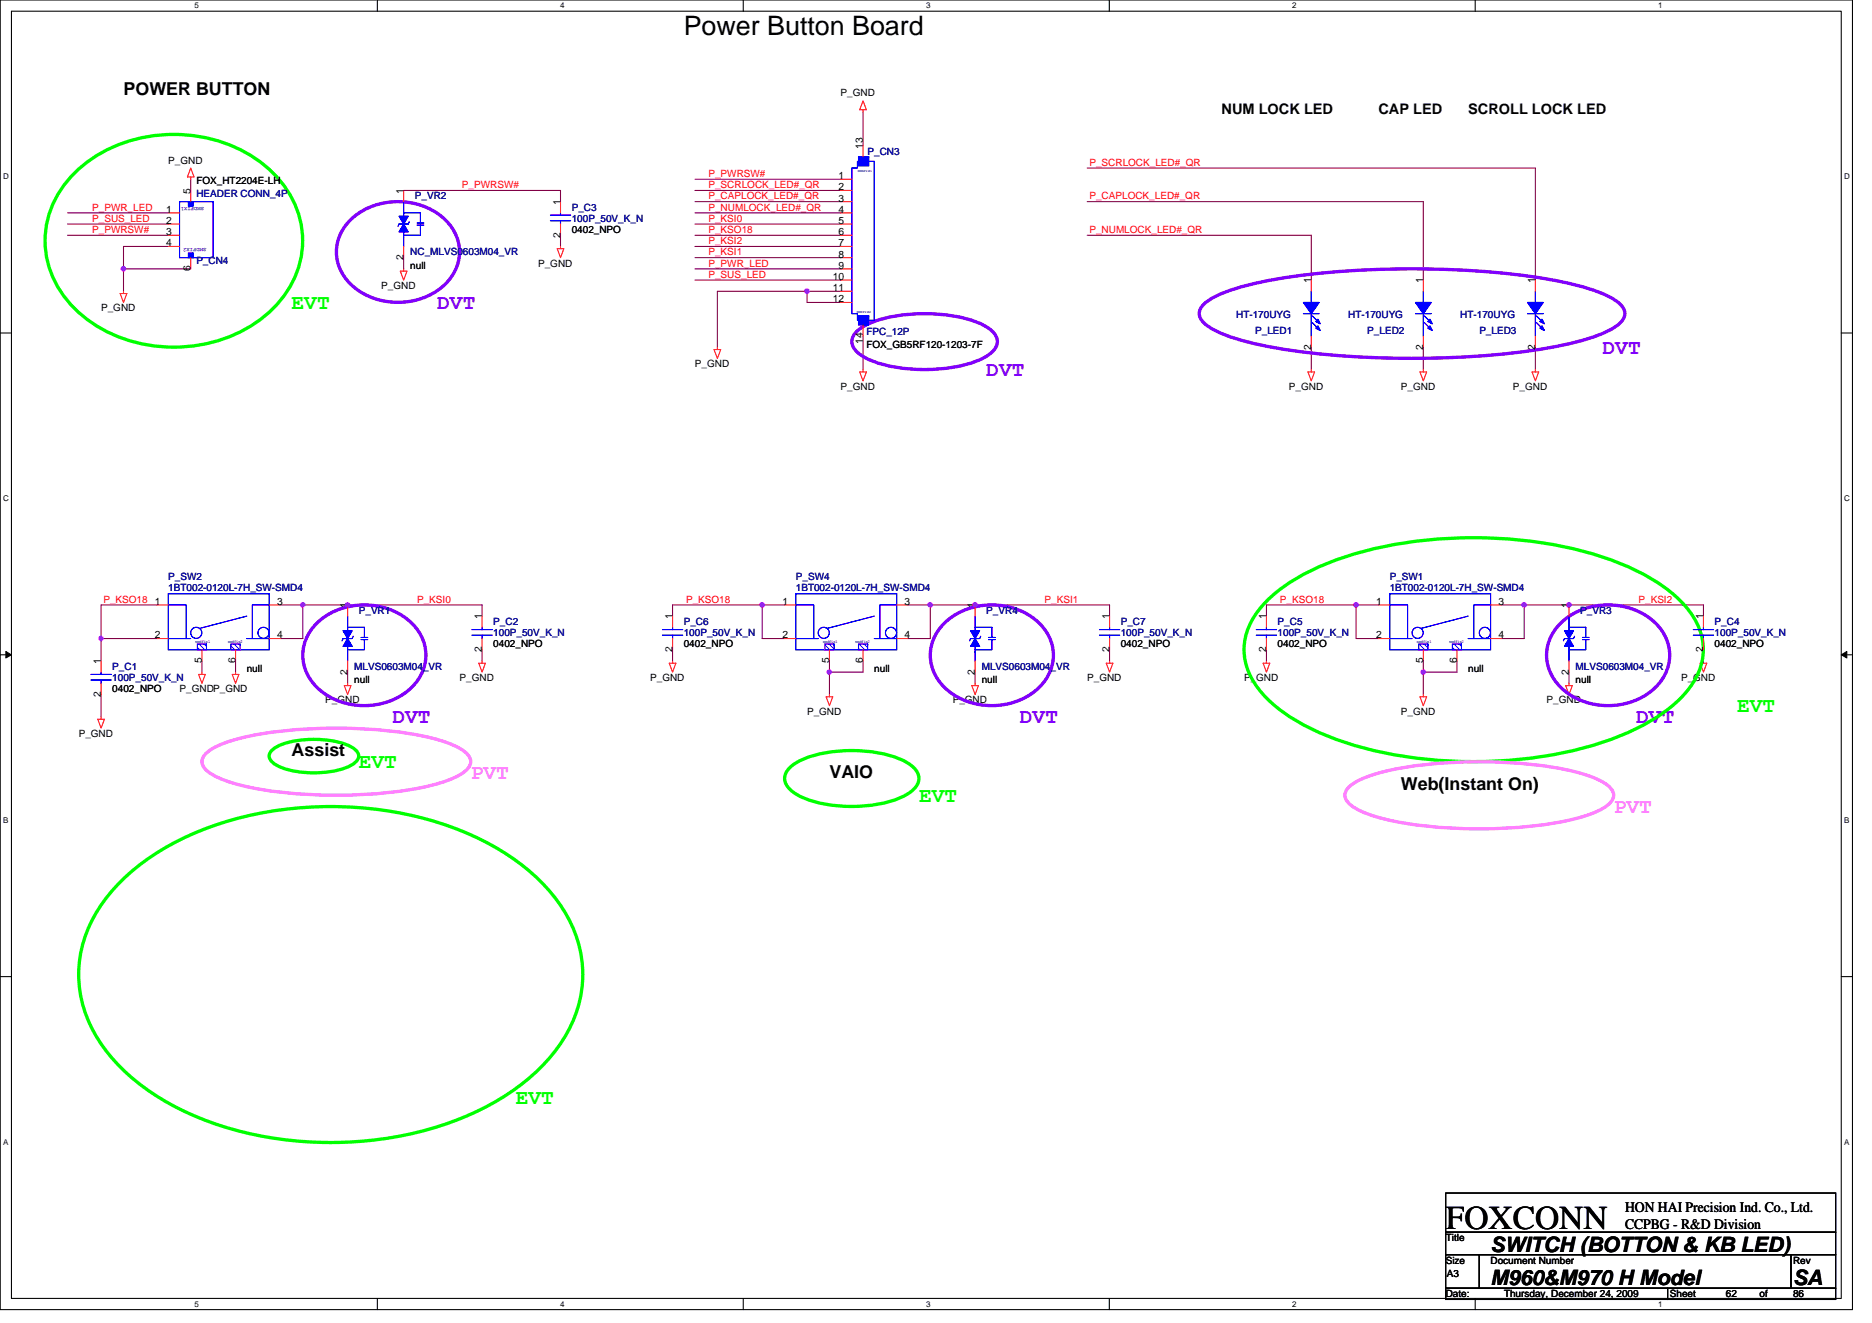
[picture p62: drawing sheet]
<svg xmlns="http://www.w3.org/2000/svg" width="297mm" height="210mm" viewBox="0 0 297 210" stroke-linecap="round" stroke-linejoin="round" font-family="sans-serif">
<defs><g id="words">
<text font-size="5.3" x="229.4" y="195">FOXCONN</text>
<text font-size="4.3" x="108.5" y="5.6">Power Button Board</text>
<g font-size="3.4" fill="#0f0">
<text x="46.3" y="49">EVT</text>
<text x="275.6" y="113">EVT</text>
<text x="56.9" y="121.9">EVT</text>
<text x="145.8" y="127.3">EVT</text>
<text x="81.8" y="175.3">EVT</text>
</g>
<g font-size="3.4" fill="#8000ff">
<text x="69.4" y="49">DVT</text>
<text x="156.5" y="59.7">DVT</text>
<text x="254.3" y="56.1">DVT</text>
<text x="62.3" y="114.8">DVT</text>
<text x="161.8" y="114.8">DVT</text>
<text x="259.6" y="114.8">DVT</text>
</g>
<g font-size="3.4" fill="#ff80ff">
<text x="74.7" y="123.7">PVT</text>
<text x="256.1" y="129">PVT</text>
</g>
<g font-size="3.4">
<text x="236.5" y="198.7">SWITCH (BOTTON &amp; KB LED)</text>
<text x="236.5" y="204">M960&amp;M970 H Model</text>
<text x="284.5" y="204">SA</text>
</g>
<g font-size="2.8">
<text x="19.6" y="15.1">POWER BUTTON</text>
<text x="46.3" y="120">Assist</text>
<text x="131.6" y="123.5">VAIO</text>
<text x="222.3" y="125.3">Web(Instant On)</text>
</g>
<g font-size="2.3">
<text x="193.8" y="18.1">NUM LOCK LED</text>
<text x="218.7" y="18.1">CAP LED</text>
<text x="233" y="18.1">SCROLL LOCK LED</text>
<text x="257.8" y="192.3">HON HAI Precision Ind. Co., Ltd.</text>
<text x="257.8" y="195">CCPBG - R&amp;D Division</text>
</g>
<g font-size="1.6">
<text x="133.4" y="15.3">P_GND</text>
<text x="136.9" y="23.6" transform="rotate(-90 136.9 23.6)">13</text>
<text x="26.7" y="26">P_GND</text>
<text x="31.2" y="29.1">FOX_HT2204E-LH</text>
<text x="133" y="28.4">1</text>
<text x="26.3" y="33.8">1</text>
<text x="26.3" y="35.5">2</text>
<text x="30.2" y="30.8" transform="rotate(-90 30.2 30.8)">5</text>
<text x="64" y="30.8" transform="rotate(-90 64 30.8)">1</text>
<text x="88.9" y="32.5" transform="rotate(-90 88.9 32.5)">1</text>
<text x="133" y="30.2">2</text>
<text x="133" y="32">3</text>
<text x="133" y="33.8">4</text>
<text x="133" y="35.5">5</text>
<text x="26.3" y="37.3">3</text>
<text x="26.3" y="39.1">4</text>
<text x="64" y="41.3" transform="rotate(-90 64 41.3)">2</text>
<text x="88.9" y="37.7" transform="rotate(-90 88.9 37.7)">2</text>
<text x="90.7" y="37">0402_NPO</text>
<text x="133" y="37.3">6</text>
<text x="133" y="39.1">7</text>
<text x="133" y="40.9">8</text>
<text x="30.2" y="43.1" transform="rotate(-90 30.2 43.1)">6</text>
<text x="60.5" y="45.9">P_GND</text>
<text x="65.1" y="42.7">null</text>
<text x="85.4" y="42.3">P_GND</text>
<text x="132.1" y="44.4">10</text>
<text x="132.1" y="46.2">11</text>
<text x="132.1" y="48">12</text>
<text x="133" y="42.7">9</text>
<text x="208" y="45" transform="rotate(-90 208 45)">1</text>
<text x="225.8" y="45" transform="rotate(-90 225.8 45)">1</text>
<text x="243.6" y="45" transform="rotate(-90 243.6 45)">1</text>
<text x="16" y="49.4">P_GND</text>
<text x="110.3" y="58.3">P_GND</text>
<text x="136.9" y="54.6" transform="rotate(-90 136.9 54.6)">14</text>
<text x="137.5" y="55.3">FOX_GB5RF120-1203-7F</text>
<text x="208" y="55.5" transform="rotate(-90 208 55.5)">2</text>
<text x="225.8" y="55.5" transform="rotate(-90 225.8 55.5)">2</text>
<text x="243.6" y="55.5" transform="rotate(-90 243.6 55.5)">2</text>
<text x="133.4" y="61.9">P_GND</text>
<text x="204.5" y="61.9">P_GND</text>
<text x="222.3" y="61.9">P_GND</text>
<text x="240.1" y="61.9">P_GND</text>
<text x="24.6" y="96">1</text>
<text x="44" y="96">3</text>
<text x="124.1" y="96">1</text>
<text x="143.5" y="96">3</text>
<text x="218.4" y="96">1</text>
<text x="237.8" y="96">3</text>
<text x="24.6" y="101.3">2</text>
<text x="44" y="101.3">4</text>
<text x="55.1" y="96.5" transform="rotate(-90 55.1 96.5)">1</text>
<text x="76.5" y="98.3" transform="rotate(-90 76.5 98.3)">1</text>
<text x="106.7" y="98.3" transform="rotate(-90 106.7 98.3)">1</text>
<text x="124.1" y="101.3">2</text>
<text x="143.5" y="101.3">4</text>
<text x="154.7" y="96.5" transform="rotate(-90 154.7 96.5)">1</text>
<text x="176" y="98.3" transform="rotate(-90 176 98.3)">1</text>
<text x="200.9" y="98.3" transform="rotate(-90 200.9 98.3)">1</text>
<text x="218.4" y="101.3">2</text>
<text x="237.8" y="101.3">4</text>
<text x="248.9" y="96.5" transform="rotate(-90 248.9 96.5)">1</text>
<text x="270.3" y="98.3" transform="rotate(-90 270.3 98.3)">1</text>
<text x="16" y="105.4" transform="rotate(-90 16 105.4)">1</text>
<text x="32" y="105.3" transform="rotate(-90 32 105.3)">5</text>
<text x="37.4" y="105.3" transform="rotate(-90 37.4 105.3)">6</text>
<text x="39.2" y="106.7">null</text>
<text x="55.1" y="107.1" transform="rotate(-90 55.1 107.1)">2</text>
<text x="76.5" y="103.5" transform="rotate(-90 76.5 103.5)">2</text>
<text x="78.3" y="102.8">0402_NPO</text>
<text x="106.7" y="103.5" transform="rotate(-90 106.7 103.5)">2</text>
<text x="108.5" y="102.8">0402_NPO</text>
<text x="131.6" y="105.3" transform="rotate(-90 131.6 105.3)">5</text>
<text x="136.9" y="105.3" transform="rotate(-90 136.9 105.3)">6</text>
<text x="138.7" y="106.7">null</text>
<text x="154.7" y="107.1" transform="rotate(-90 154.7 107.1)">2</text>
<text x="176" y="103.5" transform="rotate(-90 176 103.5)">2</text>
<text x="177.8" y="102.8">0402_NPO</text>
<text x="200.9" y="103.5" transform="rotate(-90 200.9 103.5)">2</text>
<text x="202.7" y="102.8">0402_NPO</text>
<text x="225.8" y="105.3" transform="rotate(-90 225.8 105.3)">5</text>
<text x="231.2" y="105.3" transform="rotate(-90 231.2 105.3)">6</text>
<text x="233" y="106.7">null</text>
<text x="248.9" y="107.1" transform="rotate(-90 248.9 107.1)">2</text>
<text x="270.3" y="103.5" transform="rotate(-90 270.3 103.5)">2</text>
<text x="272.1" y="102.8">0402_NPO</text>
<text x="16" y="110.6" transform="rotate(-90 16 110.6)">2</text>
<text x="17.8" y="109.9">0402_NPO</text>
<text x="28.5" y="109.9">P_GNDP_GND</text>
<text x="51.6" y="111.7">P_GND</text>
<text x="56.2" y="108.5">null</text>
<text x="72.9" y="108.1">P_GND</text>
<text x="103.2" y="108.1">P_GND</text>
<text x="128.1" y="113.4">P_GND</text>
<text x="151.2" y="111.7">P_GND</text>
<text x="155.8" y="108.5">null</text>
<text x="172.5" y="108.1">P_GND</text>
<text x="197.4" y="108.1">P_GND</text>
<text x="222.3" y="113.4">P_GND</text>
<text x="245.4" y="111.7">P_GND</text>
<text x="250" y="108.5">null</text>
<text x="266.7" y="108.1">P_GND</text>
<text x="12.5" y="117">P_GND</text>
<text x="229.4" y="197">Title</text>
<text x="229.4" y="200.6">Size</text>
<text x="229.6" y="202.7">A3</text>
<text x="236.5" y="200.6">Document Number</text>
<text x="284.5" y="200.6">Rev</text>
<text x="229.4" y="205.9">Date:</text>
<text x="238.7" y="205.9">Thursday, December 24, 2009</text>
<text x="265" y="205.9">Sheet</text>
<text x="273.9" y="205.9">62</text>
<text x="279.2" y="205.9">of</text>
<text x="284.5" y="205.9">86</text>
</g>
<g font-size="1.6" fill="#f00">
<text x="73.3" y="29.9">P_PWRSW#</text>
<text x="112.4" y="28.1">P_PWRSW#</text>
<text x="112.4" y="29.9">P_SCRLOCK_LED#_QR</text>
<text x="172.9" y="26.3">P_SCRLOCK_LED#_QR</text>
<text x="14.6" y="33.4">P_PWR_LED</text>
<text x="14.6" y="35.2">P_SUS_LED</text>
<text x="112.4" y="33.4">P_NUMLOCK_LED#_QR</text>
<text x="112.4" y="31.6">P_CAPLOCK_LED#_QR</text>
<text x="112.4" y="35.2">P_KSI0</text>
<text x="172.9" y="31.6">P_CAPLOCK_LED#_QR</text>
<text x="14.6" y="37">P_PWRSW#</text>
<text x="112.4" y="37">P_KSO18</text>
<text x="112.4" y="40.5">P_KSI1</text>
<text x="112.4" y="38.8">P_KSI2</text>
<text x="172.9" y="37">P_NUMLOCK_LED#_QR</text>
<text x="112.4" y="44.1">P_SUS_LED</text>
<text x="112.4" y="42.3">P_PWR_LED</text>
<text x="16.4" y="95.7">P_KSO18</text>
<text x="66.2" y="95.7">P_KSI0</text>
<text x="108.9" y="95.7">P_KSO18</text>
<text x="165.8" y="95.7">P_KSI1</text>
<text x="203.1" y="95.7">P_KSO18</text>
<text x="260" y="95.7">P_KSI2</text>
</g>
<g font-size="1.6" fill="#000080">
<text x="137.7" y="24.5">P_CN3</text>
<text x="31.2" y="31.3">HEADER CONN_4P</text>
<text x="65.8" y="31.6">P_VR2</text>
<text x="90.7" y="33.4">P_C3</text>
<text x="90.7" y="35.2">100P_50V_K_N</text>
<text x="31.2" y="42">P_CN4</text>
<text x="65.1" y="40.5">NC_MLVS0603M04_VR</text>
<text x="137.5" y="53.1">FPC_12P</text>
<text x="196.1" y="50.5">HT-170UYG</text>
<text x="199.2" y="53">P_LED1</text>
<text x="213.9" y="50.5">HT-170UYG</text>
<text x="217" y="53">P_LED2</text>
<text x="231.7" y="50.5">HT-170UYG</text>
<text x="234.7" y="53">P_LED3</text>
<text x="26.7" y="92.1">P_SW2</text>
<text x="26.7" y="93.9">1BT002-0120L-7H_SW-SMD4</text>
<text x="126.3" y="92.1">P_SW4</text>
<text x="126.3" y="93.9">1BT002-0120L-7H_SW-SMD4</text>
<text x="220.5" y="92.1">P_SW1</text>
<text x="220.5" y="93.9">1BT002-0120L-7H_SW-SMD4</text>
<text x="56.9" y="97.4">P_VR1</text>
<text x="78.3" y="99.2">P_C2</text>
<text x="78.3" y="101">100P_50V_K_N</text>
<text x="108.5" y="99.2">P_C6</text>
<text x="108.5" y="101">100P_50V_K_N</text>
<text x="156.5" y="97.4">P_VR4</text>
<text x="177.8" y="99.2">P_C7</text>
<text x="177.8" y="101">100P_50V_K_N</text>
<text x="202.7" y="99.2">P_C5</text>
<text x="202.7" y="101">100P_50V_K_N</text>
<text x="250.7" y="97.4">P_VR3</text>
<text x="272.1" y="99.2">P_C4</text>
<text x="272.1" y="101">100P_50V_K_N</text>
<text x="17.8" y="106.3">P_C1</text>
<text x="56.2" y="106.3">MLVS0603M04_VR</text>
<text x="155.8" y="106.3">MLVS0603M04_VR</text>
<text x="250" y="106.3">MLVS0603M04_VR</text>
<text x="17.8" y="108.1">100P_50V_K_N</text>
</g>
<g font-size="1.3">
<text x="30.8" y="1.3">5</text>
<text x="88.9" y="1.3">4</text>
<text x="147" y="1.3">3</text>
<text x="205" y="1.3">2</text>
<text x="263.1" y="1.3">1</text>
<text x=".5" y="28.4">D</text>
<text x="292.6" y="28.4">D</text>
<text x=".5" y="79.5">C</text>
<text x="292.6" y="79.5">C</text>
<text x=".5" y="130.6">B</text>
<text x="292.6" y="130.6">B</text>
<text x=".5" y="181.7">A</text>
<text x="292.6" y="181.7">A</text>
<text x="30.8" y="207.4">5</text>
<text x="88.9" y="207.4">4</text>
<text x="147" y="207.4">3</text>
<text x="205" y="207.4">2</text>
<text x="263.1" y="207.4">1</text>
</g>
<g font-size=".9" fill="#00f">
<text x="32.4" y="32.9" transform="rotate(180 32.4 32.9)">SMDFIX1</text>
<text x="32.8" y="39.3" transform="rotate(180 32.8 39.3)">SMDFIX2</text>
</g>
<g font-size=".7" fill="#00f">
<text x="31" y="102.1">smdfix1</text>
<text x="36.1" y="102.1">smdfix2</text>
<text x="130.6" y="102.1">smdfix1</text>
<text x="135.7" y="102.1">smdfix2</text>
<text x="224.8" y="102.1">smdfix1</text>
<text x="229.9" y="102.1">smdfix2</text>
</g>
<g font-size=".5" fill="#00f">
<text x="136.1" y="27.3">SMDFIX1</text>
<text x="135.9" y="49.7">SMDFIX2</text>
</g>
</g></defs>
<path d="M0 0h293.9v207.9h-293.9zM1.8 1.8h290.4v204.3h-290.4z" fill="none" stroke="#000" stroke-width=".17"/>
<g fill="#fff">
<path d="M30.8 .2h.7v1.4h-.7z"/>
<path d="M30.8 206.3h.7v1.4h-.7z"/>
</g>
<path d="M59.9 0v1.8M59.9 206.1v1.8" fill="none" stroke="#000" stroke-width=".17"/>
<g fill="#fff">
<path d="M88.9 .2h.7v1.4h-.7z"/>
<path d="M88.9 206.3h.7v1.4h-.7z"/>
</g>
<path d="M117.9 0v1.8M117.9 206.1v1.8" fill="none" stroke="#000" stroke-width=".17"/>
<g fill="#fff">
<path d="M147 .2h.7v1.4h-.7z"/>
<path d="M147 206.3h.7v1.4h-.7z"/>
</g>
<path d="M176 0v1.8M176 206.1v1.8" fill="none" stroke="#000" stroke-width=".17"/>
<g fill="#fff">
<path d="M205 .2h.7v1.4h-.7z"/>
<path d="M205 206.3h.7v1.4h-.7z"/>
</g>
<path d="M234.1 0v1.8M234.1 206.1v1.8" fill="none" stroke="#000" stroke-width=".17"/>
<g fill="#fff">
<path d="M263.1 .2h.7v1.4h-.7z"/>
<path d="M263.1 206.3h.7v1.4h-.7z"/>
<path d="M.5 27.3h.9v1.4h-.9z"/>
<path d="M292.6 27.3h.9v1.4h-.9z"/>
<path d="M.5 78.4h.9v1.4h-.9z"/>
<path d="M292.6 78.4h.9v1.4h-.9z"/>
</g>
<path d="M0 52.9h1.8M292.2 52.9h1.7" fill="none" stroke="#000" stroke-width=".17"/>
<g fill="#fff">
<path d="M.5 129.5h.8v1.4h-.8z"/>
<path d="M292.6 129.5h.9v1.4h-.9z"/>
</g>
<path d="M0 103.9h1.8M292.2 103.9h1.7" fill="none" stroke="#000" stroke-width=".17"/>
<path d="M.9 103.4l.9 .5-.9 .5zM292.2 103.9l.8-.5v1z" fill="#000" stroke="#000" stroke-width=".16"/>
<g fill="#fff">
<path d="M.5 180.5h.8v1.4h-.8z"/>
<path d="M292.6 180.5h.9v1.4h-.9z"/>
</g>
<path d="M0 155h1.8M292.2 155h1.7M229.4 189.4h61.9v6.2h-61.9zM229.4 195.6h61.9v3.5h-61.9zM229.4 199.1h5.3v5.4h-5.3zM234.7 199.1h49.5v5.4h-49.5zM284.2 199.1h7.1v5.4h-7.1zM229.4 204.5h35.2v1.7h-35.2zM264.6 204.5h26.7v1.7h-26.7z" fill="none" stroke="#000" stroke-width=".17"/>
<g fill="none" stroke="#800040" stroke-width=".17">
<path d="M136.9 17.8v5.3M10.7 37.3h16M10.7 33.8h16M10.7 35.6h16M26.7 39.1h-7.1v3.6M30.3 28.4v1.8M64 30.2h24.9v1.8M88.9 37.3v1.8M110.3 33.8h23.1M110.3 37.3h23.1M110.3 32h23.1M110.3 28.4h23.1"/>
<path d="M110.3 30.2h23.1M110.3 35.6h23.1M110.3 39.1h23.1M172.5 26.7h71.1M172.5 32h53.3v12.4M172.5 37.3h35.6v7.2M243.6 26.7v17.8M19.6 42.7v3.5M19.6 42.7h10.7M64 40.9v1.8M110.3 40.9h23.1M110.3 44.5h23.1"/>
<path d="M110.3 42.7h23.1M128.1 46.2h5.3M133.4 48h-5.3v-1.8h-14.3v8.9M136.9 53.3v5.4M208.1 55.1v3.6M225.8 55.1v3.6M243.6 55.1v3.6M24.9 96h-8.9v5.3M44.5 96h3.5M48 96v5.3h-3.5M48 96h28.5v1.8M120.9 96h-14.2v1.8"/>
<path d="M120.9 96v5.3h3.6M120.9 96h3.6M144.1 96h3.5M147.6 96v5.3h-3.5M147.6 96h28.5v1.8M215.2 96v5.3h3.5M215.2 96h3.5M215.2 96h-14.2v1.8M238.3 96h3.5M241.8 96h28.5v1.8M241.8 96v5.3h-3.5M16 101.3h8.9"/>
<path d="M16 101.3v3.6M16 110.2v3.6M32 104.9v1.8M37.4 104.9v1.8M55.2 106.7v1.8M76.5 103.1v1.8M106.7 103.1v1.8M131.6 104.9v1.8M131.6 106.7v3.5M136.9 104.9v1.8h-5.3M154.7 106.7v1.8M176.1 103.1v1.8"/>
<path d="M201 103.1v1.8M225.8 104.9v1.8M225.8 106.7v3.5M231.2 104.9v1.8h-5.4M249 106.7v1.8M270.3 103.1v1.8"/>
</g>
<g fill="#f0f" stroke="#f0f" stroke-width=".17">
<circle cx="128" cy="46.2" r=".35"/>
<circle cx="55.1" cy="96" r=".35"/>
<circle cx="16" cy="101.3" r=".35"/>
<circle cx="48" cy="96" r=".35"/>
<circle cx="120.9" cy="96" r=".35"/>
<circle cx="154.7" cy="96" r=".35"/>
<circle cx="131.6" cy="106.7" r=".35"/>
<circle cx="147.6" cy="96" r=".35"/>
<circle cx="215.2" cy="96" r=".35"/>
<circle cx="248.9" cy="96" r=".35"/>
<circle cx="225.8" cy="106.7" r=".35"/>
<circle cx="241.8" cy="96" r=".35"/>
<circle cx="19.6" cy="42.7" r=".35"/>
</g>
<g fill="none" stroke="#f00" stroke-width=".17">
<path d="M136.9 16l.6 1.4h-1.1zM136.9 17.4v.4M30.3 26.7l.5 1.4h-1.1zM30.3 28.1v.3M88.4 39.5h1.1l-.6 1.4zM88.9 39.1v.4M19.1 46.6h1l-.5 1.4zM19.6 46.2v.4M63.5 43h1.1l-.6 1.5zM64 42.7v.3M113.3 55.5h1.1l-.6 1.4zM113.8 55.1v.4"/>
<path d="M136.4 59h1.1l-.6 1.5zM136.9 58.7v.3M207.5 59h1.1l-.5 1.5zM208.1 58.7v.3M225.3 59h1.1l-.6 1.5zM225.8 58.7v.3M243.1 59h1.1l-.6 1.5zM243.6 58.7v.3M15.5 114.2h1.1l-.6 1.4zM16 113.8v.4M31.5 107h1.1l-.6 1.5zM32 106.7v.3"/>
<path d="M36.8 107h1.1l-.5 1.5zM37.4 106.7v.3M54.6 108.8h1.1l-.5 1.4zM55.2 108.5v.3M76 105.3h1l-.5 1.4zM76.5 104.9v.4M106.2 105.3h1l-.5 1.4zM106.7 104.9v.4M131.1 110.6h1l-.5 1.4zM131.6 110.2v.4M154.2 108.8h1.1l-.6 1.4zM154.7 108.5v.3"/>
<path d="M175.5 105.3h1.1l-.5 1.4zM176.1 104.9v.4M200.4 105.3h1.1l-.5 1.4zM201 104.9v.4M225.3 110.6h1.1l-.6 1.4zM225.8 110.2v.4M248.4 108.8h1.1l-.5 1.4zM249 108.5v.3M269.8 105.3h1l-.5 1.4zM270.3 104.9v.4"/>
</g>
<path d="M55.4 35.1a11.2 11.2 0 0 1 15.5 0 6.9 6.9 0 0 1-.8 10.5 11.2 11.2 0 0 1-14.7-.7 6.9 6.9 0 0 1 0-9.8zM136.1 52.5a12.6 12.6 0 0 1 6.1-2.4 25.1 25.1 0 0 1 13.6 1.4 3.7 3.7 0 0 1 2.5 2.7 2.88 2.88 0 0 1-1.6 2.3 19.6 19.6 0 0 1-10 2.2 19.6 19.6 0 0 1-10-2.2 2.61 2.61 0 0 1-1.4-2.9l.3-.6zM190.8 48.6a9 9 0 0 1 3.6-2.2 65 65 0 0 1 15.9-3.1 142.1 142.1 0 0 1 36.6 1.3 30 30 0 0 1 9 2.8 3.1 3.1 0 0 1 1.9 2.4 3.1 3.1 0 0 1-1.9 2.3 30 30 0 0 1-9 2.9 139.7 139.7 0 0 1-45.7 0 29.9 29.9 0 0 1-9-2.9 3.1 3.1 0 0 1-1.9-2.3l.1-.6zM50.1 99.1a11.2 11.2 0 0 1 15.4 0 6.9 6.9 0 0 1-.8 10.5 11.2 11.2 0 0 1-14.6-.7 6.9 6.9 0 0 1 0-9.8zM149.6 99.1a11.2 11.2 0 0 1 15.5 0 6.9 6.9 0 0 1-.8 10.5 11.2 11.2 0 0 1-14.7-.7 6.9 6.9 0 0 1 0-9.8zM247.4 99.1a11.2 11.2 0 0 1 15.5 0 6.9 6.9 0 0 1-.8 10.5 11.2 11.2 0 0 1-14.7-.7 6.9 6.9 0 0 1 0-9.8z" fill="none" stroke="#8000ff" stroke-width=".53"/>
<path d="M12 27.3a23.4 23.4 0 0 1 24.3-4.3 18.2 18.2 0 0 1 11 10.7 14.9 14.9 0 0 1-5.3 16.4 23.6 23.6 0 0 1-28.9 0 14.9 14.9 0 0 1-4.7-17.8 16.5 16.5 0 0 1 3.6-5zM201.1 95.3a33.5 33.5 0 0 1 14.3-7.5 70.4 70.4 0 0 1 39.1 .7 32.1 32.1 0 0 1 12.1 6.8 10.7 10.7 0 0 1 3.6 9.2 12.8 12.8 0 0 1-4.9 7.6 38.4 38.4 0 0 1-15.4 7 70.4 70.4 0 0 1-36.7-1.3 32.1 32.1 0 0 1-12.1-6.9 10.8 10.8 0 0 1-3.6-9.2 11.5 11.5 0 0 1 3.6-6.4zM43.2 119.1a9.2 9.2 0 0 1 5.3-1.7 14.1 14.1 0 0 1 7.4 1.3 1.41 1.41 0 0 1 1 1.3 1.41 1.41 0 0 1-1 1.3 14.7 14.7 0 0 1-9.7 1 5.4 5.4 0 0 1-3.4-1.8l-.1-.5 .1-.5zM19.9 139.2a43.5 43.5 0 0 1 21.5-10.2 57.3 57.3 0 0 1 34.3 3.9 32.7 32.7 0 0 1 13.4 11 18.9 18.9 0 0 1-1.2 23.2 36.3 36.3 0 0 1-16.8 11.2 57.4 57.4 0 0 1-41.8-1.9 32.7 32.7 0 0 1-13.4-10.9 19 19 0 0 1 1.2-23.2zM125.3 121.8a11.1 11.1 0 0 1 5.7-2.3 21.6 21.6 0 0 1 12.6 1.3 3.6 3.6 0 0 1 2.2 2.7 2.9 2.9 0 0 1-1.4 2.3 17 17 0 0 1-9.3 2.2 16.9 16.9 0 0 1-9.1-2.2 2.66 2.66 0 0 1-1.4-2.9l.3-.5z" fill="none" stroke="#0f0" stroke-width=".53"/>
<path d="M32.5 119.7a10 10 0 0 1 5-2.4 73.1 73.1 0 0 1 26.6-1 27.8 27.8 0 0 1 8.7 2.4 2.92 2.92 0 0 1 1.9 2.2 2.93 2.93 0 0 1-1.9 2.2 35.6 35.6 0 0 1-12.7 2.8 71.9 71.9 0 0 1-22.6-1.4 11.7 11.7 0 0 1-5-2.5 1.57 1.57 0 0 1 0-2.3zM213.9 125.1a10 10 0 0 1 5-2.4 73.1 73.1 0 0 1 26.6-1.1 27.8 27.8 0 0 1 8.6 2.4 2.92 2.92 0 0 1 1.9 2.2 2.93 2.93 0 0 1-1.9 2.2 35.6 35.6 0 0 1-12.6 2.9 71.9 71.9 0 0 1-22.6-1.5 11.7 11.7 0 0 1-5-2.4 1.57 1.57 0 0 1 0-2.3z" fill="none" stroke="#ff80ff" stroke-width=".53"/>
<g fill="none" stroke="#00f" stroke-width=".17">
<path d="M26.7 94.2h16v8.9h-16zM26.7 96h2.8v5.3M39.2 97.8l-7.5 1.9M42.7 96h-2.7v5.3M26.7 101.3h3.6M39.2 101.3h3.5"/>
<circle cx="31.1" cy="100.4" r=".88"/>
<circle cx="41.8" cy="100.4" r=".88"/>
</g>
<path d="M36.7 102.2h1.4v.9h-1.4z" fill="#fff"/>
<path d="M36.7 102.2v.9h1.4v-.9z" fill-rule="evenodd" fill="#00f" stroke="#00f" stroke-width=".17"/>
<path d="M31.3 102.2h1.5v.9h-1.5z" fill="#fff"/>
<path d="M31.3 102.2v.9h1.5v-.9z" fill-rule="evenodd" fill="#00f" stroke="#00f" stroke-width=".17"/>
<g fill="none" stroke="#00f" stroke-width=".17">
<path d="M26.7 94.2h16v8.9h-16zM26.7 96h2.8v5.3M39.2 97.8l-7.5 1.9M42.7 96h-2.7v5.3M26.7 101.3h3.6M39.2 101.3h3.5"/>
<circle cx="31.1" cy="100.4" r=".88"/>
<circle cx="41.8" cy="100.4" r=".88"/>
</g>
<path d="M36.7 102.2h1.4v.9h-1.4z" fill="#fff"/>
<path d="M36.7 102.2v.9h1.4v-.9z" fill-rule="evenodd" fill="#00f" stroke="#00f" stroke-width=".17"/>
<path d="M31.3 102.2h1.5v.9h-1.5z" fill="#fff"/>
<g fill="#00f" stroke="#00f" stroke-width=".17">
<path d="M31.3 102.2v.9h1.5v-.9z" fill-rule="evenodd"/>
<path d="M206.8 48h2.5l-1.2 1.8z" fill-rule="evenodd"/>
<path d="M209.1 51.7l.4 .8-.7-.4z" fill-rule="evenodd"/>
<path d="M209.1 50.7l.4 .7-.7-.4z" fill-rule="evenodd"/>
<path d="M206.8 48h2.5l-1.2 1.8z" fill-rule="evenodd"/>
<path d="M209.1 51.7l.4 .8-.7-.4z" fill-rule="evenodd"/>
<path d="M209.1 50.7l.4 .7-.7-.4z" fill-rule="evenodd"/>
<path d="M136.2 24.9v1.4h1.6v-1.4z" fill-rule="evenodd"/>
<path d="M136.2 50.1v1.5h1.6v-1.5z" fill-rule="evenodd"/>
<path d="M136.2 24.9v1.4h1.6v-1.4z" fill-rule="evenodd"/>
<path d="M136.2 50.1v1.5h1.6v-1.5z" fill-rule="evenodd"/>
<path d="M29.9 32v.7h.7v-.7z" fill-rule="evenodd"/>
<path d="M29.9 40.2v.7h.7v-.7z" fill-rule="evenodd"/>
<path d="M29.9 32v.7h.7v-.7z" fill-rule="evenodd"/>
<path d="M29.9 40.2v.7h.7v-.7z" fill-rule="evenodd"/>
<path d="M154 100.1h1.4l-.7 1.2 .2-1-.2 1z" fill-rule="evenodd"/>
<path d="M154.7 101.3l.7 1.3h-1.4l.7-1.3-.1 1.1z" fill-rule="evenodd"/>
<path d="M154 100.1h1.4l-.7 1.2 .2-1-.2 1z" fill-rule="evenodd"/>
<path d="M154.7 101.3l.7 1.3h-1.4l.7-1.3-.1 1.1z" fill-rule="evenodd"/>
</g>
<g fill="none" stroke="#f00" stroke-width=".17">
<path d="M26.7 33.8h1.8M26.7 35.6h1.8M26.7 37.3h1.8M26.7 39.1h1.8M30.3 30.2v1.8M133.4 28.4h1.8M133.4 30.2h1.8M133.4 32h1.8M133.4 33.8h1.8M133.4 35.6h1.8M133.4 37.3h1.8M133.4 39.1h1.8"/>
<path d="M136.9 23.1v1.8M30.3 40.9v1.8M133.4 40.9h1.8M133.4 42.7h1.8M133.4 44.4h1.8M133.4 46.2h1.8M133.4 48h1.8M136.9 51.6v1.7M208.1 44.4v1.8M208.1 53.3v1.8M24.9 96h1.8M42.7 96h1.8"/>
<path d="M76.5 97.8v1.8M154.7 96v1.8M16 104.9v1.8M16 108.5v1.7M24.9 101.3h1.8M32 103.1v1.8M37.4 103.1v1.8M42.7 101.3h1.8M76.5 101.3v1.8M154.7 104.9v1.8"/>
</g>
<g fill="none" stroke="#00f" stroke-width=".17">
<path d="M28.5 32h5.3v8.9h-5.3zM136.1 25.6h2.6v25.2h-2.6v-1h-.9v-23.1h.9zM206.8 49.8h2.5M208.1 46.2v1.8M208.1 49.8v3.5M208.2 50.1l1.1 1.1M208.2 51.2l1.1 1.1M74.9 99.9h3.2M76.5 99.6v.3M154.7 97.8v7.1M154.7 99.6h2.7v1.6M220.5 96h2.8v5.3"/>
<path d="M220.5 94.2h16v8.9h-16zM233 97.8l-7.5 1.9M236.5 96h-2.7v5.3M14.4 107.9h3.2M14.4 107h3.2M16 106.7v.3M16 107.9v.6M74.9 100.8h3.2M76.5 100.8v.5M155.6 101l-.2 .3h-1.4l-.2 .4M156.9 101.2h1M156.9 101.5h1"/>
<path d="M157.4 101.5v1.6h-2.7M220.5 101.3h3.6M233 101.3h3.5"/>
<circle cx="224.9" cy="100.4" r=".88"/>
<circle cx="235.6" cy="100.4" r=".88"/>
</g>
<path d="M230.5 102.2h1.4v.9h-1.4z" fill="#fff"/>
<path d="M230.5 102.2v.9h1.4v-.9z" fill-rule="evenodd" fill="#00f" stroke="#00f" stroke-width=".17"/>
<path d="M225.1 102.2h1.5v.9h-1.5z" fill="#fff"/>
<path d="M225.1 102.2v.9h1.5v-.9z" fill-rule="evenodd" fill="#00f" stroke="#00f" stroke-width=".17"/>
<g fill="none" stroke="#00f" stroke-width=".17">
<path d="M220.5 96h2.8v5.3M220.5 94.2h16v8.9h-16zM233 97.8l-7.5 1.9M236.5 96h-2.7v5.3M220.5 101.3h3.6M233 101.3h3.5"/>
<circle cx="224.9" cy="100.4" r=".88"/>
<circle cx="235.6" cy="100.4" r=".88"/>
</g>
<path d="M230.5 102.2h1.4v.9h-1.4z" fill="#fff"/>
<path d="M230.5 102.2v.9h1.4v-.9z" fill-rule="evenodd" fill="#00f" stroke="#00f" stroke-width=".17"/>
<path d="M225.1 102.2h1.5v.9h-1.5z" fill="#fff"/>
<g fill="#00f" stroke="#00f" stroke-width=".17">
<path d="M225.1 102.2v.9h1.5v-.9z" fill-rule="evenodd"/>
<path d="M248.2 100.1h1.5l-.7 1.2 .1-1-.1 1z" fill-rule="evenodd"/>
<path d="M249 101.3l.7 1.3h-1.5l.8-1.3-.2 1.1z" fill-rule="evenodd"/>
<path d="M248.2 100.1h1.5l-.7 1.2 .1-1-.1 1z" fill-rule="evenodd"/>
<path d="M249 101.3l.7 1.3h-1.5l.8-1.3-.2 1.1z" fill-rule="evenodd"/>
<path d="M54.4 100.1h1.5l-.7 1.2 .1-1-.1 1z" fill-rule="evenodd"/>
<path d="M55.2 101.3l.7 1.3h-1.5l.8-1.3-.2 1.1z" fill-rule="evenodd"/>
<path d="M54.4 100.1h1.5l-.7 1.2 .1-1-.1 1z" fill-rule="evenodd"/>
<path d="M55.2 101.3l.7 1.3h-1.5l.8-1.3-.2 1.1z" fill-rule="evenodd"/>
<path d="M224.6 48h2.5l-1.3 1.8z" fill-rule="evenodd"/>
<path d="M226.9 51.7l.4 .8-.7-.4z" fill-rule="evenodd"/>
<path d="M226.9 50.7l.4 .7-.7-.4z" fill-rule="evenodd"/>
<path d="M224.6 48h2.5l-1.3 1.8z" fill-rule="evenodd"/>
<path d="M226.9 51.7l.4 .8-.7-.4z" fill-rule="evenodd"/>
<path d="M226.9 50.7l.4 .7-.7-.4z" fill-rule="evenodd"/>
<path d="M242.4 48h2.5l-1.3 1.8z" fill-rule="evenodd"/>
<path d="M244.7 51.7l.3 .8-.7-.4z" fill-rule="evenodd"/>
<path d="M244.7 50.7l.3 .7-.7-.4z" fill-rule="evenodd"/>
<path d="M242.4 48h2.5l-1.3 1.8z" fill-rule="evenodd"/>
<path d="M244.7 51.7l.3 .8-.7-.4z" fill-rule="evenodd"/>
<path d="M244.7 50.7l.3 .7-.7-.4z" fill-rule="evenodd"/>
<path d="M63.3 34.3h1.5l-.8 1.3 .2-1.1-.2 1.1z" fill-rule="evenodd"/>
<path d="M64 35.6l.8 1.2h-1.5l.7-1.2-.1 1z" fill-rule="evenodd"/>
<path d="M63.3 34.3h1.5l-.8 1.3 .2-1.1-.2 1.1z" fill-rule="evenodd"/>
<path d="M64 35.6l.8 1.2h-1.5l.7-1.2-.1 1z" fill-rule="evenodd"/>
</g>
<g fill="none" stroke="#f00" stroke-width=".17">
<path d="M64 30.2v1.8M64 39.1v1.8M225.8 44.4v1.8M225.8 53.3v1.8M243.6 44.4v1.8M243.6 53.3v1.8M55.2 96v1.8M106.7 97.8v1.8M176.1 97.8v1.8M201 97.8v1.8M218.7 96h1.8M236.5 96h1.8"/>
<path d="M249 96v1.8M55.2 104.9v1.8M106.7 101.3v1.8M176.1 101.3v1.8M201 101.3v1.8M218.7 101.3h1.8M225.8 103.1v1.8M231.2 103.1v1.8M236.5 101.3h1.8M249 104.9v1.8"/>
</g>
<g fill="none" stroke="#00f" stroke-width=".17">
<path d="M64 32v7.1M64 33.8h2.7v1.6M64.9 35.2l-.1 .4h-1.5l-.1 .3M66.2 35.4h1M66.2 35.7h1M66.7 35.7v1.6h-2.7M224.6 49.8h2.5M225.8 46.2v1.8M225.8 49.8v3.5M226 50.1l1.1 1.1M226 51.2l1.1 1.1M242.4 49.8h2.5"/>
<path d="M243.6 46.2v1.8M243.6 49.8v3.5M243.8 50.1l1.1 1.1M243.8 51.2l1.1 1.1M55.2 97.8v7.1M55.2 99.6h2.6v1.6M105.1 99.9h3.2M106.7 99.6v.3M126.3 94.2h16v8.9h-16zM126.3 96h2.8v5.3M138.7 97.8l-7.4 1.9M142.3 96h-2.7v5.3"/>
<path d="M174.5 99.9h3.2M176.1 99.6v.3M199.3 99.9h3.3M201 99.6v.3M249 99.6h2.6v1.6M249 97.8v7.1M56 101l-.1 .3h-1.5l-.1 .4M57.3 101.2h1.1M57.3 101.5h1.1M57.8 101.5v1.6h-2.6M105.1 100.8h3.2M106.7 100.8v.5"/>
<path d="M126.3 101.3h3.5M138.7 101.3h3.6M174.5 100.8h3.2M176.1 100.8v.5M199.3 100.8h3.3M201 100.8v.5M249.8 101l-.1 .3h-1.5l-.1 .4M251.1 101.2h1.1M251.1 101.5h1.1M251.6 101.5v1.6h-2.6"/>
<circle cx="130.7" cy="100.4" r=".88"/>
<circle cx="141.4" cy="100.4" r=".88"/>
</g>
<path d="M136.2 102.2h1.5v.9h-1.5z" fill="#fff"/>
<path d="M136.2 102.2v.9h1.5v-.9z" fill-rule="evenodd" fill="#00f" stroke="#00f" stroke-width=".17"/>
<path d="M130.9 102.2h1.4v.9h-1.4z" fill="#fff"/>
<path d="M130.9 102.2v.9h1.4v-.9z" fill-rule="evenodd" fill="#00f" stroke="#00f" stroke-width=".17"/>
<g fill="none" stroke="#00f" stroke-width=".17">
<path d="M126.3 94.2h16v8.9h-16zM126.3 96h2.8v5.3M138.7 97.8l-7.4 1.9M142.3 96h-2.7v5.3M126.3 101.3h3.5M138.7 101.3h3.6"/>
<circle cx="130.7" cy="100.4" r=".88"/>
<circle cx="141.4" cy="100.4" r=".88"/>
</g>
<path d="M136.2 102.2h1.5v.9h-1.5z" fill="#fff"/>
<path d="M136.2 102.2v.9h1.5v-.9z" fill-rule="evenodd" fill="#00f" stroke="#00f" stroke-width=".17"/>
<path d="M130.9 102.2h1.4v.9h-1.4z" fill="#fff"/>
<path d="M130.9 102.2v.9h1.4v-.9z" fill-rule="evenodd" fill="#00f" stroke="#00f" stroke-width=".17"/>
<path d="M88.9 32v1.8M88.9 35.6v1.7M124.5 96h1.8M142.3 96h1.8M270.3 97.8v1.8M124.5 101.3h1.8M131.6 103.1v1.8M136.9 103.1v1.8M142.3 101.3h1.8M270.3 101.3v1.8" fill="none" stroke="#f00" stroke-width=".17"/>
<path d="M87.3 35h3.2M87.3 34.1h3.2M88.9 33.8v.3M88.9 35v.6M268.7 99.9h3.2M270.3 99.6v.3M268.7 100.8h3.2M270.3 100.8v.5" fill="none" stroke="#00f" stroke-width=".17"/>
<g fill="#f0f" stroke="#f0f" stroke-width=".17">
<circle cx="128" cy="46.2" r=".35"/>
<circle cx="55.1" cy="96" r=".35"/>
<circle cx="16" cy="101.3" r=".35"/>
<circle cx="48" cy="96" r=".35"/>
<circle cx="120.9" cy="96" r=".35"/>
<circle cx="154.7" cy="96" r=".35"/>
<circle cx="131.6" cy="106.7" r=".35"/>
<circle cx="147.6" cy="96" r=".35"/>
<circle cx="215.2" cy="96" r=".35"/>
<circle cx="248.9" cy="96" r=".35"/>
<circle cx="225.8" cy="106.7" r=".35"/>
<circle cx="241.8" cy="96" r=".35"/>
<circle cx="19.6" cy="42.7" r=".35"/>
</g>
<use href="#words"/>
</svg>
